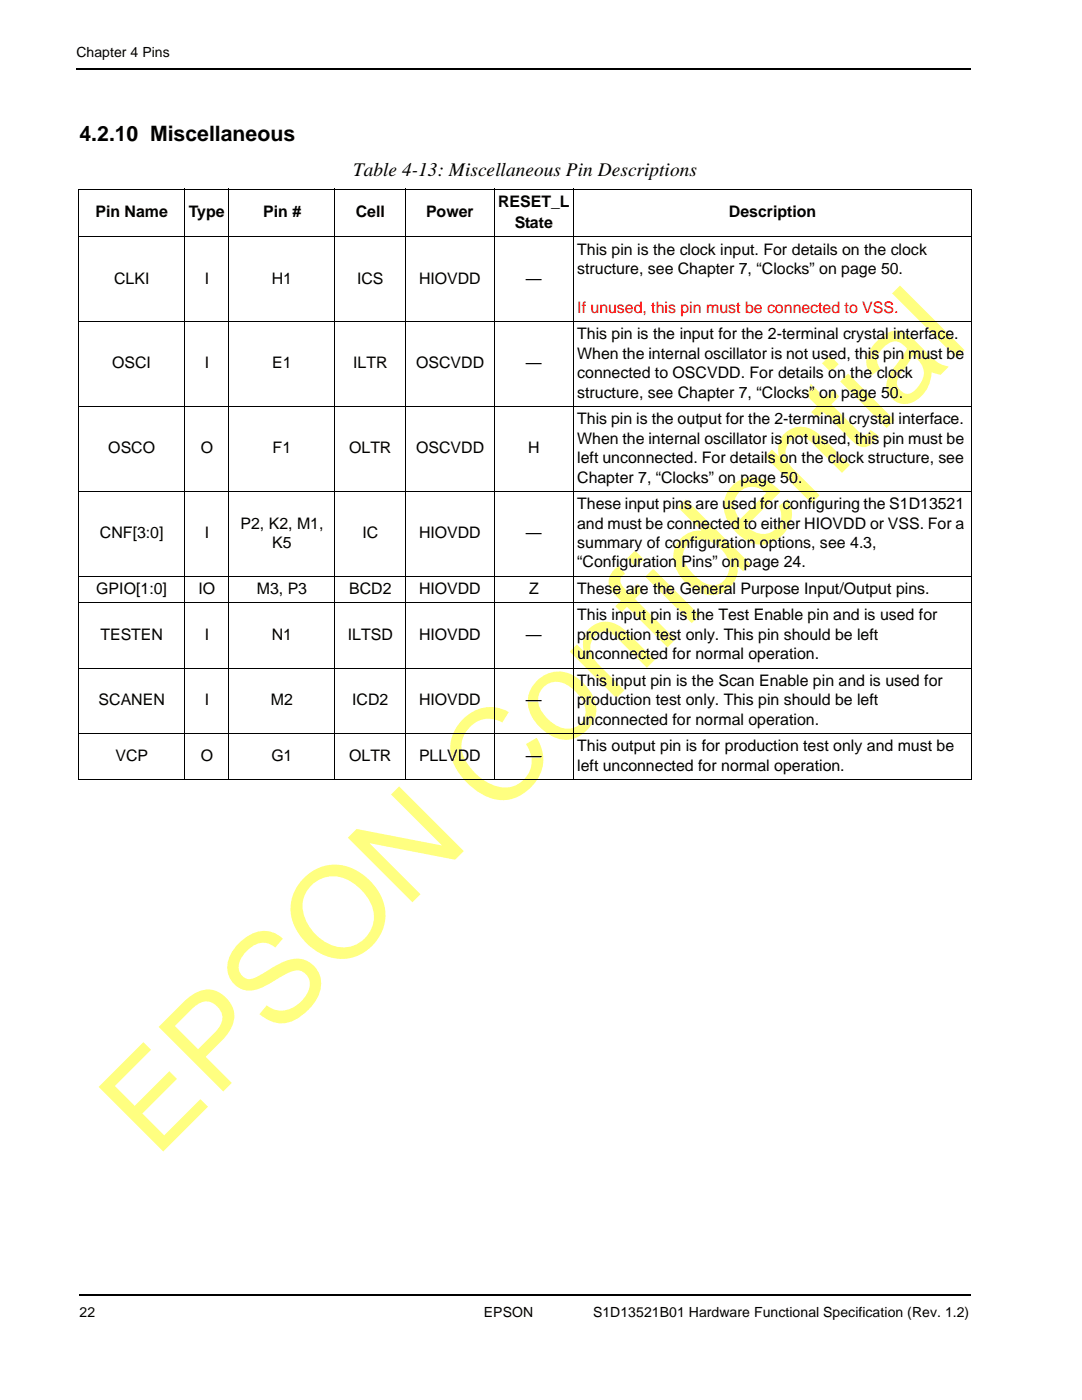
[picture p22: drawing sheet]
<svg xmlns="http://www.w3.org/2000/svg" width="216mm" height="279mm" viewBox="0 0 216 279" stroke-linecap="round" stroke-linejoin="round" font-family="sans-serif">
<defs><g id="words">
<text font-size="25.4" fill="#ffff80" x="31" y="231.4" transform="rotate(-45 31 231.4)">EPSON Confidential</text>
<text font-size="4.2" x="15.9" y="28.2">4.2.10 Miscellaneous</text>
<text font-size="3.9" x="70.4" y="35.1">Table 4-13: Miscellaneous Pin Descriptions</text>
<g font-size="3.2">
<text x="99.4" y="41.3">RESET_L</text>
<text x="19" y="43.4">Pin Name</text>
<text x="37.7" y="43.4">Type</text>
<text x="52.5" y="43.4">Pin #</text>
<text x="71" y="43.4">Cell</text>
<text x="85" y="43.4">Power</text>
<text x="102.7" y="45.5">State</text>
<text x="145.5" y="43.4">Description</text>
<text x="115.2" y="50.8">This pin is the clock input. For details on the clock</text>
<text x="22.8" y="56.6">CLKI</text>
<text x="40.9" y="56.6">I</text>
<text x="54.2" y="56.6">H1</text>
<text x="71.2" y="56.6">ICS</text>
<text x="83.6" y="56.6">HIOVDD</text>
<text x="104.9" y="56.6">—</text>
<text x="115.2" y="54.7">structure, see Chapter 7, “Clocks” on page 50.</text>
<text x="115.2" y="67.7">This pin is the input for the 2-terminal crystal interface.</text>
<text x="115.2" y="71.6">When the internal oscillator is not used, this pin must be</text>
<text x="22.4" y="73.5">OSCI</text>
<text x="40.9" y="73.5">I</text>
<text x="54.3" y="73.5">E1</text>
<text x="70.5" y="73.5">ILTR</text>
<text x="83" y="73.5">OSCVDD</text>
<text x="104.9" y="73.5">—</text>
<text x="115.2" y="75.5">connected to OSCVDD. For details on the clock</text>
<text x="115.2" y="79.4">structure, see Chapter 7, “Clocks” on page 50.</text>
<text x="115.2" y="84.7">This pin is the output for the 2-terminal crystal interface.</text>
<text x="115.2" y="88.6">When the internal oscillator is not used, this pin must be</text>
<text x="21.6" y="90.5">OSCO</text>
<text x="40" y="90.5">O</text>
<text x="54.4" y="90.5">F1</text>
<text x="69.7" y="90.5">OLTR</text>
<text x="83" y="90.5">OSCVDD</text>
<text x="105.4" y="90.5">H</text>
<text x="115.2" y="92.4">left unconnected. For details on the clock structure, see</text>
<text x="115.2" y="96.3">Chapter 7, “Clocks” on page 50.</text>
<text x="115.2" y="101.6">These input pins are used for configuring the S1D13521</text>
<text x="19.9" y="107.4">CNF[3:0]</text>
<text x="40.9" y="107.4">I</text>
<text x="48" y="105.5">P2, K2, M1,</text>
<text x="72.3" y="107.4">IC</text>
<text x="83.6" y="107.4">HIOVDD</text>
<text x="104.9" y="107.4">—</text>
<text x="115.2" y="105.5">and must be connected to either HIOVDD or VSS. For a</text>
<text x="54.3" y="109.3">K5</text>
<text x="115.2" y="109.3">summary of configuration options, see 4.3,</text>
<text x="115.2" y="113.2">“Configuration Pins” on page 24.</text>
<text x="19.2" y="118.5">GPIO[1:0]</text>
<text x="39.6" y="118.5">IO</text>
<text x="51.2" y="118.5">M3, P3</text>
<text x="69.7" y="118.5">BCD2</text>
<text x="83.6" y="118.5">HIOVDD</text>
<text x="105.6" y="118.5">Z</text>
<text x="115.2" y="118.5">These are the General Purpose Input/Output pins.</text>
<text x="115.2" y="123.8">This input pin is the Test Enable pin and is used for</text>
<text x="20" y="127.7">TESTEN</text>
<text x="40.9" y="127.7">I</text>
<text x="54.2" y="127.7">N1</text>
<text x="69.4" y="127.7">ILTSD</text>
<text x="83.6" y="127.7">HIOVDD</text>
<text x="104.9" y="127.7">—</text>
<text x="115.2" y="127.7">production test only. This pin should be left</text>
<text x="115.2" y="131.6">unconnected for normal operation.</text>
<text x="115.2" y="136.9">This input pin is the Scan Enable pin and is used for</text>
<text x="19.7" y="140.8">SCANEN</text>
<text x="40.9" y="140.8">I</text>
<text x="54.1" y="140.8">M2</text>
<text x="70.3" y="140.8">ICD2</text>
<text x="83.6" y="140.8">HIOVDD</text>
<text x="104.9" y="140.8">—</text>
<text x="115.2" y="140.8">production test only. This pin should be left</text>
<text x="115.2" y="144.7">unconnected for normal operation.</text>
<text x="115.2" y="149.9">This output pin is for production test only and must be</text>
<text x="23" y="151.9">VCP</text>
<text x="40" y="151.9">O</text>
<text x="54.1" y="151.9">G1</text>
<text x="69.7" y="151.9">OLTR</text>
<text x="83.6" y="151.9">PLLVDD</text>
<text x="104.9" y="151.9">—</text>
<text x="115.2" y="153.8">left unconnected for normal operation.</text>
</g>
<text font-size="3.2" fill="#f00" x="115.2" y="62.4">If unused, this pin must be connected to VSS.</text>
<g font-size="2.8">
<text x="15.2" y="11.4">Chapter 4 Pins</text>
<text x="15.9" y="262.8">22</text>
<text x="96.6" y="262.8">EPSON</text>
<text x="118.3" y="262.8">S1D13521B01 Hardware Functional Specification (Rev. 1.2)</text>
</g>
</g></defs>
<path d="M15.2 13.8h178.5M15.8 258.4h177.9" fill="none" stroke="#000" stroke-width=".34"/>
<g fill="none" stroke="#000" stroke-width=".2">
<path d="M15.6 37.8h178.3M15.7 37.8v117.7M36.9 37.6v118.1M45.7 37.6v118.1M66.8 37.6v118.1M80.9 37.6v118.1M98.6 37.6v118.1M114.5 37.6v118.1M193.8 37.8v117.7M15.6 47.3h178.3M15.6 64.2h178.3M15.6 81.2h178.3"/>
<path d="M15.6 98.1h178.3M15.6 115h178.3M15.6 120.3h178.3M15.6 133.3h178.3M15.6 146.4h178.3M15.6 155.6h178.3"/>
</g>
<use href="#words"/>
</svg>
